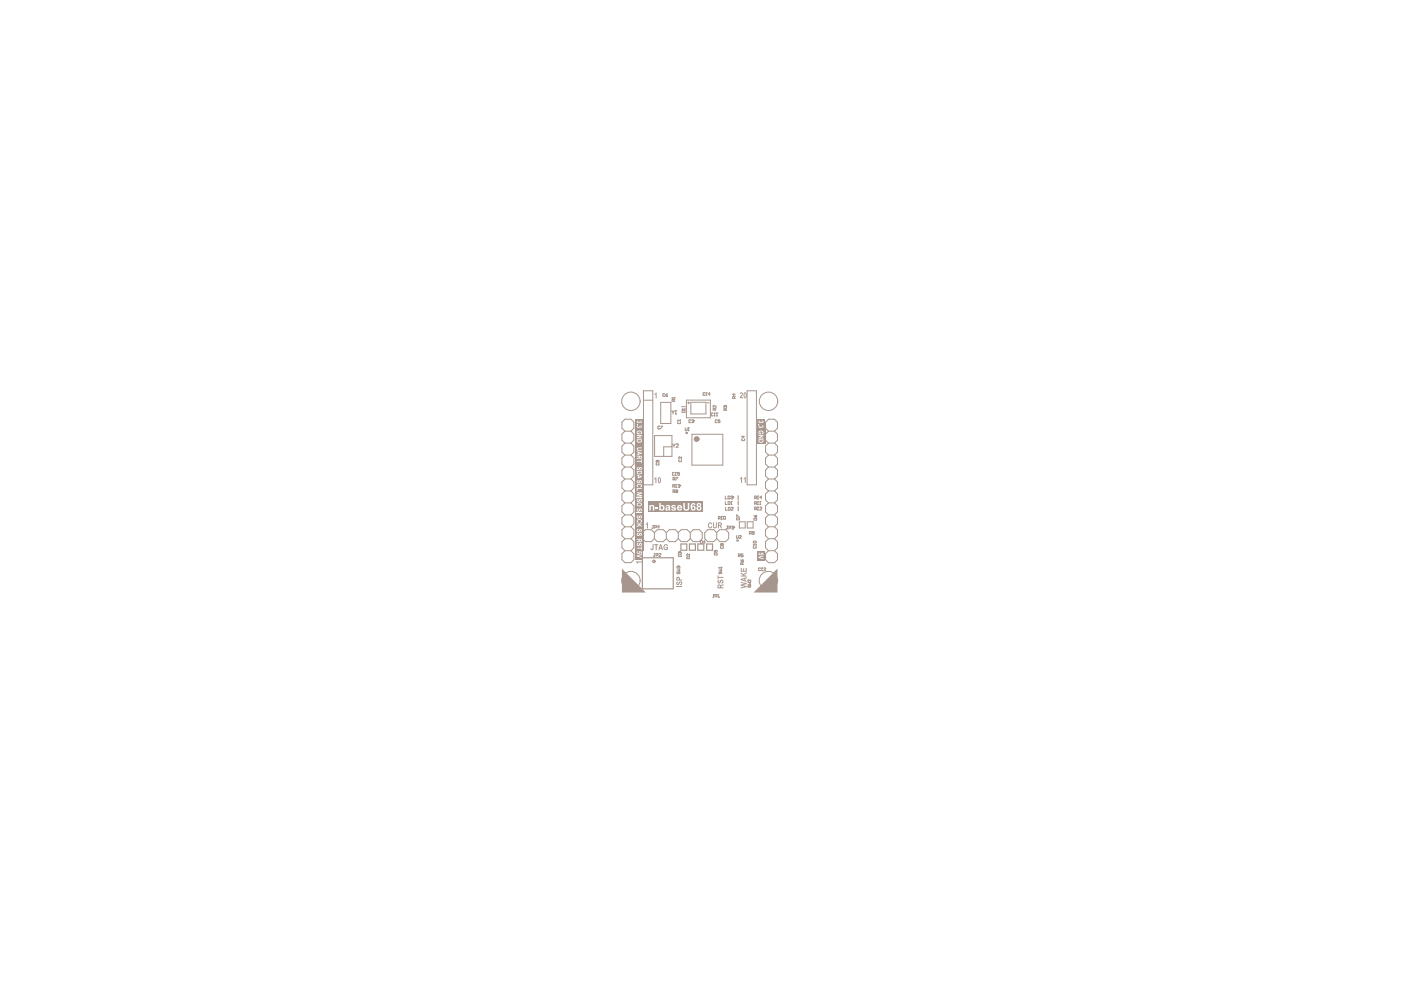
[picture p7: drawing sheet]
<svg xmlns="http://www.w3.org/2000/svg" width="297mm" height="210mm" viewBox="0 0 297 210" stroke-linecap="round" stroke-linejoin="round" font-family="sans-serif">
<g fill="#a6968d">
<path d="M131.9 120.6l5 5h-5z"/>
<path d="M164.8 120.5v5.1h-5z"/>
</g>
<g fill="none" stroke="#a6968d" stroke-width=".21">
<path d="M132.5 91.4l-.6-.6v-1.3l.6-.6h1.3l.6 .6v1.3l-.6 .6M132.5 91.4l-.6 .7v1.2l.6 .7M132.5 94l-.6 .6v1.3l.6 .6M132.5 96.5l-.6 .6v1.3l.6 .6M132.5 99l-.6 .7v1.2l.6 .7M132.5 99h1.3M132.5 96.5h1.3M132.5 94h1.3M132.5 91.4h1.3M133.8 91.4l.6 .7v1.2l-.6 .7M133.8 94l.6 .6v1.3l-.6 .6M133.8 96.5l.6 .6v1.3l-.6 .6"/>
<path d="M133.8 99l.6 .7v1.2l-.6 .7M136.4 82.9h2v19.9h-2zM136.4 84.9h2M138.8 92.4h3.7v4.4h-3.7zM139.2 98.2v.4h.4v-.4M139.4 97.6l-.1 .4-.2-.1 .1-.3h.4v.4M140.1 85.3h2.1v4.5h-2.1zM142.5 94.7h-1.8v2.1M143.7 89.1h.1M143.7 89.1h.6M143.7 89.1l.1 .1M143.8 89.4v.4h.4v-.4"/>
<path d="M144.3 89v.2M144.5 86.2h.8M145.5 84.8h5.1v3.8h-5.1zM145.8 85.4h.4M146 85.2v.4M146.5 85.3h3.2v2.5h-3.2zM146.7 92.1h6.5v6.5h-6.5zM149.9 85.4h.5M152.1 89.1h-.4v.4h.4M152.6 89h-.3v.3h.3l-.1 .3-.2-.1M155.6 83.5v.4l-.3-.3h.6M155.7 84.5v-.3l-.3-.1-.1 .4h.6"/>
<path d="M155.9 84.1l-.2 .2M158.4 82.9h2v19.9h-2zM162.9 91.4l-.6-.6v-1.3l.6-.6h1.3l.6 .6v1.3l-.6 .6M162.9 91.4l-.6 .7v1.2l.6 .7M162.9 94l-.6 .6v1.3l.6 .6M162.9 96.5l-.6 .6v1.3l.6 .6M162.9 99l-.6 .7v1.2l.6 .7M162.9 99h1.3M162.9 96.5h1.3M162.9 94h1.3M162.9 91.4h1.3M164.2 91.4l.6 .7v1.2l-.6 .7"/>
<path d="M164.2 94l.6 .6v1.3l-.6 .6M164.2 96.5l.6 .6v1.3l-.6 .6M164.2 99l.6 .7v1.2l-.6 .7M132.5 101.6l-.6 .6v1.3l.6 .6M132.5 104.1l-.6 .6v1.3l.6 .6M132.5 106.6l-.6 .7v1.2l.6 .7M132.5 109.2l-.6 .6v1.3l.6 .6M132.5 111.7l-.6 .6v1.3l.6 .6M132.5 114.2l-.6 .7v1.2l.6 .7M132.5 116.8l-.6 .6v1.3l.6 .6h1.3l.6-.6v-1.3l-.6-.6M132.5 116.8h1.3M132.5 114.2h1.3"/>
<path d="M132.5 111.7h1.3M132.5 109.2h1.3M132.5 106.6h1.3M132.5 104.1h1.3M132.5 101.6h1.3M133.8 101.6l.6 .6v1.3l-.6 .6M133.8 104.1l.6 .6v1.3l-.6 .6M133.8 106.6l.6 .7v1.2l-.6 .7M133.8 109.2l.6 .6v1.3l-.6 .6M133.8 111.7l.6 .6v1.3l-.6 .6M133.8 114.2l.6 .7v1.2l-.6 .7M138.7 112.9l-.6-.6h-1.3l-.6 .6v1.3l.6 .6h1.3l.6-.6"/>
<path d="M138.7 114.2l.7 .6h1.2l.7-.6M138.7 112.9l.7-.6h1.2l.7 .6M138.7 112.9v1.3M141.3 114.2l.6 .6h1.3l.6-.6M141.3 112.9l.6-.6h1.3l.6 .6M141.3 112.9v1.3M143.8 114.2l.6 .6h1.3l.6-.6M143.8 112.9l.6-.6h1.3l.6 .6M143.8 112.9v1.3M145.6 118.2l.5-.1 .1 .4h-.6zM146.2 117.4v.5l-.4-.5-.2 .1 .1 .4M146.3 112.9l.7-.6h1.3l.6 .6v1.3l-.6 .6h-1.3l-.7-.6"/>
<path d="M146.3 112.9v1.3M152 112.9l-.7-.6h-1.2l-.7 .6v1.3l.7 .6h1.2l.7-.6M152 112.9l.6-.6h1.3l.6 .6v1.3l-.6 .6h-1.3l-.6-.6M152 112.9v1.3M156.2 109.9l.5-.1 .1 .4h-.6zM156.2 109.6v-.4l.6 .4M156.8 110.6h1.2v1.3h-1.2zM158.4 110.6h1.3v1.3h-1.3zM159.8 110l.6-.1v.4h-.6zM159.8 109.3l.4 .4M160.2 109.4h.2v.3h-.2zM162.9 101.6l-.6 .6v1.3l.6 .6"/>
<path d="M162.9 104.1l-.6 .6v1.3l.6 .6M162.9 106.6l-.6 .7v1.2l.6 .7M162.9 109.2l-.6 .6v1.3l.6 .6M162.9 111.7l-.6 .6v1.3l.6 .6M162.9 114.2l-.6 .7v1.2l.6 .7M162.9 116.8l-.6 .6v1.3l.6 .6h1.3l.6-.6v-1.3l-.6-.6M162.9 116.8h1.3M162.9 114.2h1.3M162.9 111.7h1.3M162.9 109.2h1.3M162.9 106.6h1.3M162.9 104.1h1.3"/>
<path d="M162.9 101.6h1.3M164.2 101.6l.6 .6v1.3l-.6 .6M164.2 104.1l.6 .6v1.3l-.6 .6M164.2 106.6l.6 .7v1.2l-.6 .7M164.2 109.2l.6 .6v1.3l-.6 .6M164.2 111.7l.6 .6v1.3l-.6 .6M164.2 114.2l.6 .7v1.2l-.6 .7M151.2 126.6h.2M151.3 126.1h.1M151.3 126.1l.1 .1M151.3 126.1v.5M152 126.5h-.3l-.1-.3 .4-.1v.5"/>
<path d="M152.2 126.1h.2M152.3 126.1v.4h.3"/>
</g>
<path d="M136.2 118.3h6.5v6.5h-6.5zM144.4 115.3h1.2v1.4h-1.2zM146.2 115.3h1.2v1.4h-1.2zM147.9 115.3h1.3v1.4h-1.3zM149.8 115.3h1.3v1.4h-1.3zM156.5 105.1v.8M156.5 106.2v.9M156.5 107.5v.8" fill="none" stroke="#a6968d" stroke-width=".25"/>
<path d="M136.9 111.1l.5-.3v1.2h-.2v-.9l-.3 .2z" fill="#a6968d"/>
<path d="M139.9 90.5h-.4v.4h.4M140.1 90.4h.4l-.4 .6" fill="none" stroke="#a6968d" stroke-width=".21"/>
<g fill="#a6968d">
<path d="M143.4 124.2h1.2v.2h-1.2z"/>
<path d="M143.5 123.4l.2-.1 .1 .2-.2 .1 .1 .3 .3-.6h.4l.2 .2v.3l-.4 .3v-.2l.2-.2-.2-.2-.3 .5h-.3l-.2-.3z"/>
<path d="M143.4 122.5l.2-.2h.4l.2 .6h.4v.2h-1.2zM143.6 122.6v.3h.4l-.1-.4z"/>
</g>
<g fill="none" stroke="#a6968d" stroke-width=".21">
<path d="M144 97.5v.4h.4v-.4M144.5 96.9v.4l-.4-.4-.2 .1 .1 .3M145.3 90.7l.1 .6 .3-.1v-.5M145.9 91.3h.2M146 90.7h.1M146 90.7v.6M146 90.7l-.1 .1M151.6 87l-.1-.4-.3 .1v.3h.6M151.8 86v.4l-.4-.4-.2 .1 .1 .3M151.8 86.6l-.2 .2M153.7 86h.1M153.7 86l-.2 .1 .1 .3"/>
<path d="M153.7 86l.1 .1M153.8 86.1h.3l-.1 .3M153.8 86.1v.1M153.9 87l-.1-.4-.3 .1v.3h.6M154.1 86.6l-.2 .2M157.4 93v.4h.4v-.4M157.6 92.4v.4l-.3-.3h.6M138.4 111.4h.2M138.5 111.4v.5h-.3M138.7 117.3h.2M138.8 111.8h.3l.1-.3-.4-.1v.6M138.8 117.3v.6h-.3"/>
<path d="M139.1 117.8h.3l.1-.4-.4-.1v.7M139.7 117.4h.4l-.4 .6h.4M139.8 111.7h-.4l.3-.3v.6M142.7 104.3l.4-.1-.1-.3h-.3v.5M142.9 104.3l.2 .1M143.4 104.2v-.3l.3 .1-.1 .2M143.4 104.2v.2l.3-.1-.1-.1M143.4 104.2h.2M143.8 117.7l.5-.1 .1 .4h-.6zM144 117h.1M144 117l-.2 .1 .1 .3M144 117l.1 .1"/>
<path d="M144.1 117.1v.1M144.1 117.1h.3l-.1 .3M151.4 117.4l.6-.1 .1 .4h-.7zM151.4 116.7v.4h.4v-.4l.3 .1-.1 .3M159.7 115.5h.1M159.7 114.8l.5-.1 .1 .3-.5 .1zM159.7 115.5h.6M159.7 115.5l.1 .1M159.8 115.8v.4h.4v-.4M160.3 115.4v.2M143.5 120.6h.6l-.2 .2 .2 .2h-.6M143.6 121.2v.5l.3-.5 .2 .2-.1 .3"/>
<path d="M143.7 120.1h.1M143.7 120.1l-.2 .1 .1 .2M143.7 120.1l.1 .1M143.8 120.2h.1M143.8 120.2h.3l-.1 .2"/>
</g>
<g fill="#a6968d">
<path d="M139 101.2h.2v1.2h-.2v-.9l-.3 .2z"/>
<path d="M139.5 101.3l.3-.1 .3 .2v.7l-.2 .3h-.2l-.2-.2zM139.7 101.4v.7l.1 .2 .1-.6v-.3z"/>
</g>
<g fill="none" stroke="#a6968d" stroke-width=".21">
<path d="M142.5 87.1l.2 .3M142.7 87.4v.4M142.9 87.1l-.2 .3M143.2 87.8h.2M143.3 87.1h.1M143.3 87.1v.7M143.3 87.1l-.1 .1M142.7 101.6l.4-.1-.1-.3h-.3v.6M142.9 101.6l.2 .2M142.9 100.3h-.3v.4h.3M143.2 100.8h.2M143.3 100.2h.1"/>
<path d="M143.3 100.2v.6M143.3 100.2l-.1 .1M143.3 101.2h.4l-.4 .6M144.1 100.2h-.4v.3h.4l-.1 .3-.3-.1"/>
</g>
<path d="M138.8 83.5l.4-.3v1.3h-.2v-.9l-.2 .2z" fill="#a6968d"/>
<g fill="none" stroke="#a6968d" stroke-width=".21">
<path d="M140.9 83.6h-.4l.1 .4 .3-.1M141.1 83.7h.3l.1 .2-.3 .1zM141.5 83.5l-.4 .2M149.4 83.4h-.3l.1 .4 .2-.1M149.6 83.8h.2M149.7 83.3h.1M149.7 83.3v.5M149.7 83.3l-.1 .1M150.6 83.6h-.4l.3-.3v.5M151.2 87.7h-.4l.1 .5 .3-.1M151.4 88.2h.2M151.5 87.6h.1"/>
<path d="M151.5 87.6v.6M151.5 87.6l-.1 .1M151.9 88.2h.2M152 87.6h.1M152 87.6v.6M152 87.6l-.1 .1M152.3 109.9l.4-.1-.1-.3h-.3v.6M152.5 109.9l.2 .2M152.9 110.1h.2M153 109.5h.1M153 109.5l-.1 .1M153 109.5v.6"/>
<path d="M153.4 109.6h.4l-.1 .5-.3-.1zM156.1 113.5l.1 .6 .3-.1v-.5M156.5 117.9h.4l.1-.4-.5-.1v.7M156.8 117.9l.2 .2M156.8 113.6h.4l-.4 .5h.4M157.5 117.4h-.3v.4h.3l-.1 .3-.2-.1M160 105.6l.4-.1-.1-.3h-.3v.6M160 107.9l.4-.1-.1-.3h-.3v.6M160.2 107.9l.2 .2M160.2 105.6l.2 .2M160.6 108.1h.2M160.6 105.8h.2"/>
<path d="M160.7 107.5h.1M160.7 105.2h.1M160.7 105.2v.6M160.7 107.5v.6M160.7 107.5l-.1 .1M160.7 105.2l-.1 .1M161.1 107.6h.4l-.4 .5h.4M161.5 105.5h-.4l.3-.3v.6"/>
</g>
<g fill="#a6968d">
<path d="M157.2 101.1h.1v1.3h-.2v-.9l-.2 .2z"/>
<path d="M158 101.1h.1v1.3h-.2v-.9l-.2 .2z"/>
<path d="M157 83.2l.5 .1v.5l-.4 .4h.4v.2h-.7l.5-.8v-.2l-.4 .1z"/>
<path d="M134.8 119h1.3v.2h-.9l.2 .3h-.2z"/>
<path d="M157.7 83.3l.4-.1 .2 .3v.6l-.3 .3-.3-.3zM157.9 83.4l-.1 .6 .2 .2 .1-.7z"/>
</g>
<path d="M134.7 114h1.7v2.9h-1.7z" fill-rule="evenodd" fill="#a6968d"/>
<g fill="#fff">
<path d="M135 115.3l.4-.2v.2l-.2 .1 .2 .2 .1-.3 .4-.2 .2 .4-.3 .3 .1-.3-.1-.2-.2 .4-.3 .1-.3-.2z"/>
<path d="M135 116.1h.9v-.2h.2v.7h-.2v-.3h-.9z"/>
<path d="M135 114.3h1.1l-.1 .6-.3 .1-.2-.3-.5 .3v-.2l.5-.3-.5-.1zM135.6 114.4v.3l.3 .1v-.4z"/>
</g>
<path d="M134.7 111.8h1.7v2.2h-1.7z" fill-rule="evenodd" fill="#a6968d"/>
<g fill="#fff">
<path d="M135.1 112.3l.3-.2v.2l-.2 .1 .1 .3 .4-.5h.3l.1 .4-.3 .2 .1-.3-.1-.2-.3 .5h-.4l-.1-.2z"/>
<path d="M135.1 113.1l.3-.2v.2l-.2 .1 .1 .3 .4-.5h.3l.1 .4-.3 .2 .1-.3-.1-.2-.3 .5h-.4l-.1-.2z"/>
</g>
<path d="M134.7 107.5h1.7v1.6h-1.7z" fill-rule="evenodd" fill="#a6968d"/>
<g fill="#fff">
<path d="M135.1 107.9l.3-.1v.1l-.2 .1 .1 .3 .5-.5 .2 .1 .1 .3-.3 .3 .1-.3-.1-.2-.3 .4-.3 .1-.2-.2z"/>
<path d="M135 108.6h1.1v.2h-1.1z"/>
</g>
<path d="M134.7 104.1h1.7v3.6h-1.7z" fill-rule="evenodd" fill="#a6968d"/>
<g fill="#fff">
<path d="M135 104.4h1.1v.3l-.8 .1 .8 .2v.3h-1.1v-.2h.8l-.8-.2v-.1l.8-.2h-.8z"/>
<path d="M135 105.4h1.1v.2h-1.1z"/>
<path d="M135 105.9l.4-.2v.2l-.2 .1 .2 .2 .1-.3 .4-.2 .2 .4-.3 .3 .1-.3-.1-.2-.3 .5h-.2l-.3-.2z"/>
<path d="M135.1 106.7l.3-.2 .4 .1 .3 .4-.3 .3-.4 .1-.4-.3zM135.3 106.8l-.1 .2 .2 .2h.4l.1-.2-.2-.3z"/>
</g>
<path d="M134.7 98.7h1.7v3.1h-1.7z" fill-rule="evenodd" fill="#a6968d"/>
<g fill="#fff">
<path d="M135 99.2l.4-.2-.2 .3 .1 .2 .3-.4 .3-.1 .2 .4-.3 .3 .1-.4-.2-.1-.1 .4-.3 .1-.3-.1z"/>
<path d="M135 99.8h1.1l-.1 .6-.3 .2-.5-.1-.2-.2zM135.2 100l.1 .4h.4l.2-.2v-.2z"/>
<path d="M135 100.6l1.1 .4v.2l-1.1 .3v-.2h.3v-.4l-.3-.1zM135.4 100.9v.3l.4-.1z"/>
</g>
<path d="M134.7 94.2h1.7v4.6h-1.7z" fill-rule="evenodd" fill="#a6968d"/>
<g fill="#fff">
<path d="M135.1 95l1-.1v.1l-.9 .2 .1 .2h.8v.2l-1-.1-.1-.2z"/>
<path d="M135 97.7h.9v-.2h.2v.6h-.2v-.2h-.9z"/>
<path d="M135 95.7l1.1 .3v.2l-1.1 .3v-.1l.3-.1v-.4h-.3zM135.4 96v.2l.4-.1z"/>
<path d="M135 96.6h1.1l-.1 .6-.3 .1-.2-.2-.5 .3v-.2l.5-.3-.5-.1zM135.6 96.8v.3h.3v-.3z"/>
</g>
<path d="M134.7 88.8h1.7v2.2h-1.7z" fill-rule="evenodd" fill="#a6968d"/>
<g fill="#fff">
<path d="M135 89.3l.3-.2-.1 .4h.3v-.2l.3 .2v-.4l.2 .1 .1 .3-.2 .2-.3-.2-.3 .2-.3-.1z"/>
<path d="M135 89.8h.2v.2h-.2z"/>
<path d="M135 90.3l.3-.1-.1 .3h.3v-.1l.3 .1v-.3l.2 .1 .1 .2-.2 .2-.3-.1-.3 .1-.3-.1z"/>
</g>
<g fill="none" stroke="#a6968d" stroke-width=".21">
<path d="M142.5 84.4h.1M142.5 84.4l.1 .1M142.5 84.4h.6M142.7 94.1l.2 .4M142.9 85.1l-.1-.4-.3 .1v.3h.6M142.9 94.5v.3M143.1 84.7l-.2 .2M143.1 84.3v.2M143.1 94.1l-.2 .4M143.4 94.2l.1-.1 .3 .1-.4 .6h.4M144.6 86.8h.1M144.6 87.1l.5-.1 .1 .4h-.6z"/>
<path d="M144.6 86.8h.6M144.6 86.8l.1 .1M145.2 86.7v.2M142.6 103.1h.3l.1-.3-.4-.1v.6M142.8 103.1l.2 .2M143.2 103.3h.2M143.3 102.7h.1M143.3 102.7v.6M143.3 102.7l-.1 .1M143.7 102.8l.3-.1 .1 .2M143.9 103h.1M144 103v.3l-.3-.1"/>
<path d="M144.1 102.9h.1M144.1 102.9l-.1 .1"/>
</g>
<g fill="#a6968d">
<path d="M152.2 123l.3-.1-.2 .4 .2 .2 .3-.6 .4 .1 .2 .5-.4 .3-.1-.2 .3-.2-.2-.3-.3 .5-.4 .1-.2-.2z"/>
<path d="M152.1 122h.2v.3h1.1v.2h-1.1v.3h-.2z"/>
<path d="M152.2 124l.4-.1 .2 .3 .6-.4v.3l-.6 .3 .6 .1v.2h-1.3zM152.3 124.2v.3h.3v-.4z"/>
</g>
<path d="M152.4 120.3h.1M152.4 120.6h.6l-.2 .2 .2 .2h-.6M152.4 120.3h.6M152.4 120.3l.1 .1M152.5 121.2v.5l.3-.5 .2 .2-.1 .3M153 120.2v.2" fill="none" stroke="#a6968d" stroke-width=".21"/>
<g fill="#a6968d">
<path d="M150.3 110.9l.4-.1 .3 .2-.2 .2-.3-.2-.2 .2 .2 .6h.2l.1-.3 .2 .1-.2 .4h-.3l-.3-.2-.1-.5z"/>
<path d="M151.2 110.8h.2v.8l.1 .2 .3-.1v-.9h.2v.9l-.2 .3h-.4l-.2-.2z"/>
<path d="M152.2 110.8l.8 .1v.3l-.2 .3 .3 .5h-.2l-.4-.5h-.1v.5h-.2zM152.4 111v.3l.4-.1v-.2z"/>
</g>
<path d="M148.5 114.6l.4 .1-.1 .5h-.3zM149.5 114.9h-.4l.3-.3v.6M152.9 115.9v.4l.5-.1-.1-.3M153.1 115.4h-.3l.1 .2 .2-.1M153.1 115.4h.3l-.1 .2-.2-.1M153.1 115.4v.1" fill="none" stroke="#a6968d" stroke-width=".21"/>
<g fill="#a6968d">
<path d="M157.1 123.4l1.2 .2v.3l-.9 .2 .9 .2v.2l-1.2 .2v-.2l.8-.1-.8-.2v-.3l.8-.1-.8-.2z"/>
<path d="M157.1 121.4l.5 .3 .7-.4v.3l-.6 .3 .6 .1v.2h-1.2v-.2h.5l-.5-.4z"/>
<path d="M157.1 120.5h.2v.5h.3v-.5h.2v.5h.3v-.6h.2v.8h-1.2z"/>
<path d="M157.1 122.8l1.2-.4v.2l-.3 .1v.4l.3 .1v.2l-1.2-.4zM157.4 122.9l.4 .1v-.3z"/>
</g>
<g fill="none" stroke="#a6968d" stroke-width=".21">
<path d="M157 118.7l.3 .4M157.3 118.8l.2-.1 .1 .3-.3 .1zM157.4 119.7v-.3l-.3-.1-.1 .4h.6M157.6 119.3l-.2 .2M158.9 113.1h.3l.1-.3-.4-.1v.6M159.1 113.1l.2 .2M159.9 113l-.4-.1 .1-.2 .3 .1v.4h-.4M160 106.8l.4-.1-.1-.3h-.3v.6M160.2 106.8l.2 .2M160.6 107h.2M160.7 106.4h.1M160.7 106.4v.6"/>
<path d="M160.7 106.4l-.1 .1M161.1 107h.2M161.2 106.4h.1M161.2 106.4v.6M161.2 106.4l-.1 .1M158.6 123.5h.6l-.2 .2 .2 .2h-.6M158.7 124.1v.4l.3-.4 .2 .1-.1 .3M159.2 122.9v.4l-.4-.4-.2 .1 .1 .3"/>
</g>
<path d="M134.7 116.6h1.7v2h-1.7z" fill-rule="evenodd" fill="#a6968d"/>
<g fill="#fff">
<path d="M135.1 117l.2-.1-.1 .3 .1 .1 .2-.1v-.3l.6 .1v.4h-.2v-.3h-.2l-.1 .3h-.4l-.2-.2z"/>
<path d="M135 117.8l1.1-.3v.2l-.8 .2 .8 .2v.2l-1.1-.3z"/>
</g>
<path d="M134.7 108.9h1.7v3.1h-1.7z" fill-rule="evenodd" fill="#a6968d"/>
<g fill="#fff">
<path d="M135.1 109.4l.3-.2v.2l-.2 .1 .1 .3 .5-.5 .2 .1 .1 .3-.3 .2 .1-.3-.1-.2-.3 .5h-.3l-.2-.2z"/>
<path d="M135.1 110.2l.3-.1h.5l.2 .2v.3l-.3 .2 .1-.4-.6-.1-.1 .2 .2 .2-.1 .1-.3-.2z"/>
<path d="M135 111h1.1v.2h-.5l.5 .3v.2l-.4-.3-.7 .4v-.3l.5-.2-.5-.1z"/>
</g>
<path d="M134.7 101.5h1.7v2.9h-1.7z" fill-rule="evenodd" fill="#a6968d"/>
<g fill="#fff">
<path d="M135 101.9l.4-.1v.1l-.2 .1 .2 .3 .1-.4 .3-.1 .3 .1v.3l-.3 .2 .1-.3-.1-.1-.2 .4-.3 .1-.3-.2z"/>
<path d="M135.1 102.7l.4-.1h.4l.2 .2v.3l-.3 .2 .1-.4-.5-.1-.2 .1 .2 .3-.1 .1-.3-.1z"/>
<path d="M135 103.5h1.1v.2h-.9v.4h-.2z"/>
</g>
<path d="M134.7 91h1.7v3.2h-1.7z" fill-rule="evenodd" fill="#a6968d"/>
<g fill="#fff">
<path d="M135 91.5l.4-.2h.5l.2 .2v.4l-.3 .2 .1-.5-.5-.1-.2 .3 .2 .1v-.2h.2v.4h-.4z"/>
<path d="M135 92.3h1.1v.1l-.7 .4h.7v.1h-1.1v-.1l.7-.4h-.7z"/>
<path d="M135 93.1h1.1l-.1 .6-.2 .2-.6-.1zM135.2 93.3l.1 .3h.6v-.3z"/>
</g>
<g fill="#a6968d">
<path d="M138.4 115.4h.2v.8l-.1 .3-.3 .2-.2-.2-.1-.3h.2l.1 .2h.2z"/>
<path d="M138.7 115.4h.8v.2h-.3v1h-.2v-1h-.3z"/>
<path d="M140.8 115.5l.3-.1 .4 .1 .1 .2-.2 .1-.3-.2-.2 .2v.4l.2 .2 .3-.1v-.1h-.2v-.2h.4l-.1 .6-.3 .1-.4-.2-.1-.6z"/>
<path d="M140 115.4h.2l.4 1.2h-.2l-.1-.2h-.4l-.1 .2h-.2zM140.1 115.7l-.2 .4h.3z"/>
</g>
<g fill="none" stroke="#a6968d" stroke-width=".21">
<path d="M146.4 89.1h-.3v.5l.3-.1M146.7 89.1l.3-.1 .1 .2M146.9 89.3h.1M147 89.3v.3l-.3-.1M147.1 89.2h.1M147.1 89.2l-.1 .1M153.8 105.2v.6h.4M153.8 106.3v.7h.4M153.8 107.6v.6h.4M154.1 111.6h.2M154.2 111.6v.5h-.2M154.4 105.2l.4 .1-.1 .5h-.3z"/>
<path d="M154.4 106.3l.4 .1-.1 .6h-.3zM154.4 107.6l.4 .1-.1 .5h-.3zM154.5 112h.3l.1-.3-.4-.1v.6M155 105.3l.3-.1 .1 .2M155 107h.2M155 107.7h.4l-.4 .5h.4M155.1 106.3h.1M155.1 106.3v.7M155.1 106.3l-.1 .1M155.2 111.7l.3-.1 .1 .2M155.2 105.5h.1M155.3 105.5v.3l-.3-.1"/>
<path d="M155.4 111.9h.1M155.4 105.4h.1M155.4 105.4l-.1 .1M155.5 111.9v.3l-.3-.1M155.6 111.8h.1M155.6 111.8l-.1 .1M161.2 120.5h-.4l.1 .5 .3-.1M161.4 121h.2M161.5 120.4h.1M161.5 120.4v.6M161.5 120.4l-.1 .1M161.9 120.5h.4l-.4 .5h.4"/>
</g>
<path d="M160.5 88.8h1.7v2.2h-1.7z" fill-rule="evenodd" fill="#a6968d"/>
<g fill="#fff">
<path d="M160.9 89.2l.2-.1-.1 .4h.3v-.1l.3 .1 .1-.3 .2 .3-.2 .2-.3-.2-.4 .2-.2-.2z"/>
<path d="M160.8 89.8h.2v.2h-.2z"/>
<path d="M160.9 90.3l.2-.1-.1 .2 .1 .2 .2-.2 .3 .1 .1-.3 .2 .3-.2 .2-.3-.1-.3 .1-.3-.2z"/>
</g>
<path d="M160.5 116.9h1.7v2h-1.7z" fill-rule="evenodd" fill="#a6968d"/>
<g fill="#fff">
<path d="M160.9 117.2l.2-.1-.1 .4 .1 .1 .2-.1v-.3h.6v.5h-.2v-.3l-.2-.1-.1 .4h-.4l-.2-.1z"/>
<path d="M160.8 118.1l1.1-.3v.2l-.8 .2 .8 .2v.2l-1.1-.3z"/>
</g>
<path d="M160.5 91h1.7v3.2h-1.7z" fill-rule="evenodd" fill="#a6968d"/>
<g fill="#fff">
<path d="M160.9 91.5l.3-.2h.5l.2 .2v.4l-.3 .2 .1-.5-.5-.1-.2 .3 .2 .1v-.2h.2v.4h-.4l-.2-.2z"/>
<path d="M160.8 92.3h1.1v.1l-.7 .4h.7v.2h-1.1v-.2l.7-.4h-.7z"/>
<path d="M160.8 93.1h1.1l-.1 .6-.4 .2-.4-.1-.2-.2zM161 93.3l.1 .4 .6-.2v-.2z"/>
</g>
<path d="M137.4 106.4h11.6v2.1h-11.6z" fill-rule="evenodd" fill="#a6968d"/>
<g fill="#fff">
<path d="M137.7 107.1h.2v.2l.4-.2 .4 .1v1h-.3l-.1-.9-.3 .1v.8h-.3z"/>
<path d="M139 107.5h.6v.3h-.6z"/>
<path d="M142.4 107.2l.3-.1h.5l.1 .3-.6-.1-.1 .1 .7 .3-.1 .5-.5 .1-.3-.2-.1-.2 .7 .1-.6-.4z"/>
<path d="M144.9 106.7h.3v1.1l.2 .2 .4-.1v-1.2h.3v1.1l-.2 .4h-.7l-.2-.2z"/>
<path d="M139.8 106.7h.3v.5l.3-.1 .4 .1 .1 .6-.2 .4-.4 .1-.2-.2v.1h-.3zM140.1 107.4v.4l.3 .2 .2-.2-.1-.4z"/>
<path d="M141.2 107.2l.5-.1 .4 .1 .1 1-1.1-.1 .1-.4 .6-.2-.1-.2-.6 .1zM141.4 107.8l.2 .3 .1-.1 .1-.3z"/>
<path d="M143.7 107.2l.3-.1 .5 .1 .1 .6h-.7l.1 .2 .3-.1h.3l-.2 .3-.4 .1-.3-.2-.2-.4zM143.9 107.4v.2h.4l-.1-.3z"/>
<path d="M146.6 106.8l.5-.1 .3 .2 .1 .1-.3 .1-.3-.2-.2 .4 .4-.1 .3 .2 .1 .4-.3 .4-.3 .1-.4-.3-.1-.7zM146.8 107.5v.4l.3 .1 .1-.5z"/>
<path d="M147.8 106.8l.7-.1 .2 .5a.22 .22 0 0 0-.2 .2 .22 .22 0 0 0 .2 .2l-.1 .6h-.8l-.1-.3v-.3l.2-.2-.2-.3zM148 107.1a.2 .2 0 0 0 .4 0 .2 .2 0 0 0-.4 0zM148 107.8a.25 .25 0 0 0 .5 0 .25 .25 0 0 0-.5 0z"/>
</g>
<g fill="none" stroke="#a6968d" stroke-width=".25">
<circle cx="145.6" cy="91.8" r=".13"/>
<circle cx="138.6" cy="119" r=".25"/>
<circle cx="156.3" cy="114.6" r=".13"/>
</g>
<circle cx="147.7" cy="93.1" r=".3" fill="none" stroke="#a6968d" stroke-width=".61"/>
<g fill="none" stroke="#a6968d" stroke-width=".21">
<circle cx="133.8" cy="85.1" r="1.95"/>
<circle cx="162.9" cy="85.1" r="1.95"/>
<circle cx="133.8" cy="123.1" r="1.95"/>
<circle cx="162.9" cy="123.1" r="1.95"/>
</g>
</svg>
